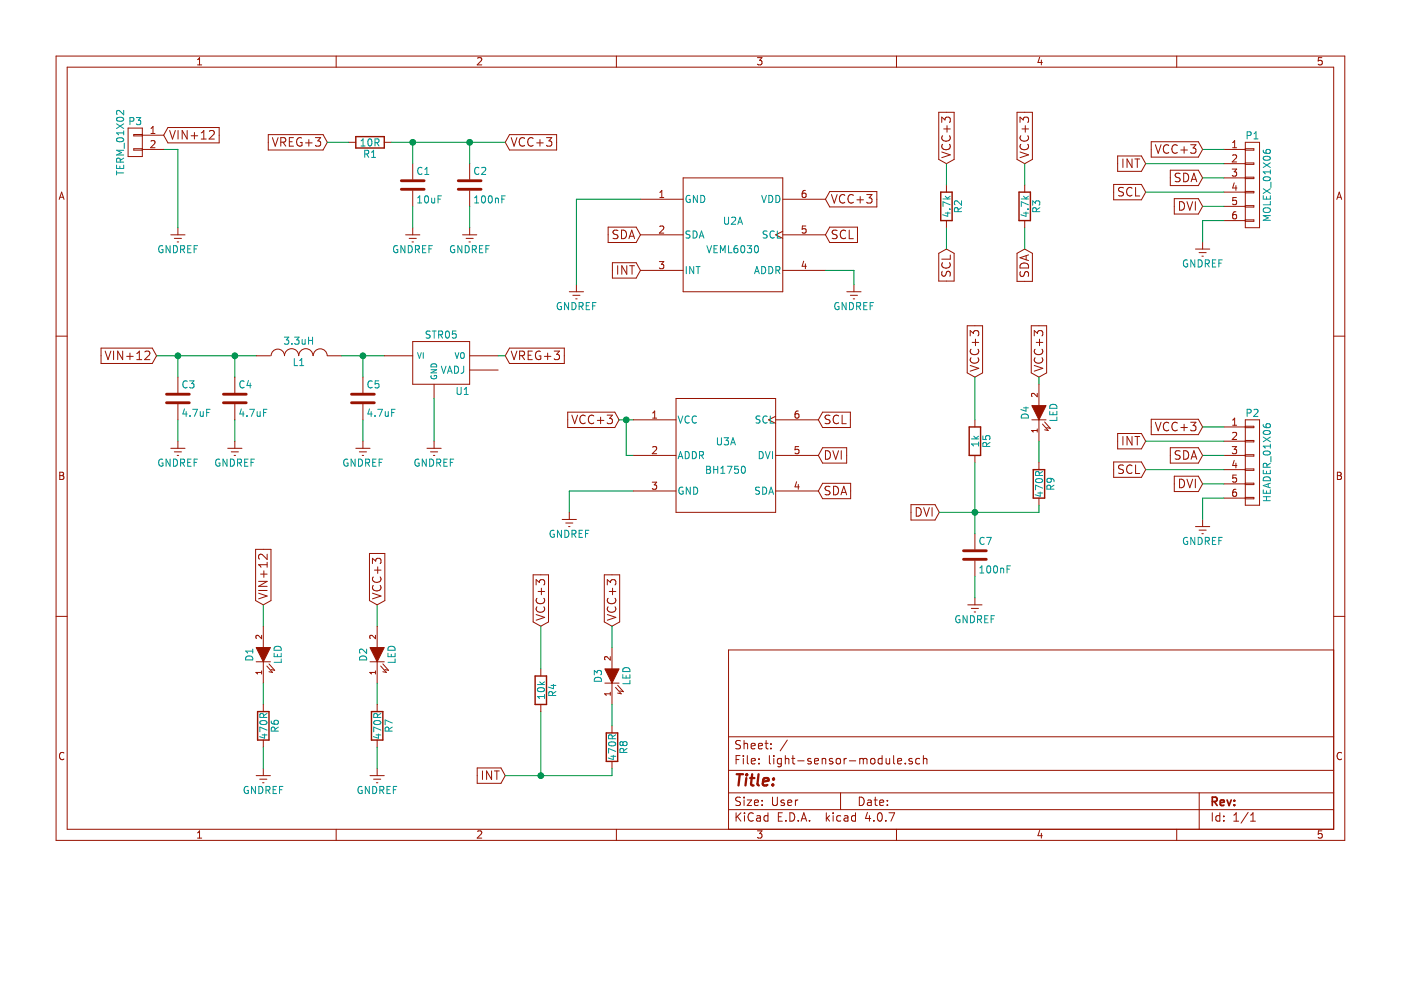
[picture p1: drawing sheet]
<svg xmlns="http://www.w3.org/2000/svg" width="297mm" height="210mm" viewBox="0 0 297 210" stroke-linecap="round" stroke-linejoin="round" font-family="sans-serif">
<g fill="none" stroke="#981200" stroke-width=".21">
<path d="M11.9 11.9h273.2v166.3h-273.2zM14.2 14.2h268.6v161.6h-268.6zM41.9 13.8h.9M41.9 12.6l.4-.4v1.6M71.3 11.9v2.3M101.3 12.3l.5-.1 .3 .4-.9 1.2h.9M130.7 11.9v2.3M160.6 12.2h1l-.6 .6 .4 .1 .2 .2-.1 .5-.2 .2-.7-.2M190.1 11.9v2.3M220.4 12.1l-.3 1.1h.9M220.8 12.7v1.1M249.5 11.9v2.3"/>
<path d="M280.3 12.2h-.8v.7l.2-.1 .5 .1 .2 .6-.3 .3-.6-.2M27.2 27.2h3v6h-3zM30.2 31.5h-1.8v.3h1.8M30.2 31.7h4.5M30.2 28.5h-1.8v.3h1.8M30.2 28.7h4.5M32 29.9l.6-.1 .2 .1 .1 .3-1 1.1h1M32 28.3h.9M32 27.2l.4-.4v1.5M35.6 27h10.9v3.3h-10.9l-.9-1.6zM36 27.7l.6 1.8 .6-1.8M37.7 27.7v1.8"/>
<path d="M39.7 27.7v1.8l-1.1-1.8v1.8M40.5 28.8h1.4M41.2 28.1v1.4M42.7 29.5h1M42.7 28.2l.5-.5v1.8M44.4 27.9l.3-.2h.4l.3 .2v.3v.3l-1.1 1h1.1M56.9 28.5h11.6l.9 1.7-.9 1.6h-11.6zM57.8 29.2l.6 1.8 .6-1.8M59.5 30.1h.9l.2-.3-.1-.4-.3-.2h-.7v1.8M60 30.1l.6 .9M61.3 30.1h.6M62.2 29.2h-.9v1.8h.9"/>
<path d="M63.9 29.3a.84 .84 0 0 0-1 .8 .84 .84 0 0 0 1 .8l.1-.7h-.3M64.8 30.3h1.4M65.5 29.6v1.4M66.9 29.2h1.1l-.6 .7 .4 .1 .2 .2-.1 .6-.3 .2h-.5l-.2-.2M73.9 30.2h1.5M81.5 30.2h1.5M87.5 34.7v3.3M99.6 34.7v3.3M108 28.5h10v3.3h-10l-.9-1.6zM108.4 29.2l.6 1.8 .6-1.8M111.2 29.4a.74 .74 0 0 0-.9-.1 .74 .74 0 0 0-.2 .9 .69 .69 0 0 0 .3 .7 .69 .69 0 0 0 .8-.1M113 29.4a.74 .74 0 0 0-.9-.1 .74 .74 0 0 0-.2 .9 .69 .69 0 0 0 .4 .7 .69 .69 0 0 0 .7-.1"/>
<path d="M113.8 30.3h1.4M114.5 29.6v1.4M115.9 29.2h1.1l-.6 .7 .4 .1 .2 .2-.1 .6-.3 .2h-.5l-.2-.2M144.8 37.7h21.2v24.2h-21.2zM199 23.8h3.3v10l-1.6 .9-1.7-.9zM199.7 26v-1.2l.7 .6 .1-.4 .2-.2 .6 .1 .2 .3v.5l-.2 .3M199.7 32.2l1.8 .6-1.8 .6M199.8 28.8a.74 .74 0 0 0 0 .9 .74 .74 0 0 0 .9 .2 .69 .69 0 0 0 .7-.3 .69 .69 0 0 0-.1-.8M199.8 30.6a.74 .74 0 0 0 0 .9 .74 .74 0 0 0 .9 .2 .69 .69 0 0 0 .7-.3 .69 .69 0 0 0-.1-.8M200.1 27.3h1.4M200.7 39.2v1.5M200.8 26.6v1.4"/>
<path d="M215.6 23.8h3.3v10l-1.6 .9-1.7-.9zM216.3 26v-1.2l.7 .6v-.4l.3-.2 .6 .1 .2 .3v.5l-.2 .3M216.3 32.2l1.8 .6-1.8 .6M216.4 28.8a.74 .74 0 0 0 0 .9 .74 .74 0 0 0 .9 .2 .69 .69 0 0 0 .7-.3 .69 .69 0 0 0-.1-.8M216.4 30.6a.74 .74 0 0 0 0 .9 .74 .74 0 0 0 .9 .2 .69 .69 0 0 0 .7-.3 .69 .69 0 0 0-.1-.8M216.7 27.3h1.4M217.3 39.2v1.5M217.4 26.6v1.4M236.1 39.1h5.9l.9 1.6-.9 1.7h-5.9zM237 33.1h5l.9 1.6-.9 1.6h-5zM238.1 33.7v1.8M238.2 39.8a.74 .74 0 0 0-1 .1v.5l.9 .5v.5a.74 .74 0 0 1-1 .1"/>
<path d="M240 33.7v1.8l-1-1.8v1.8M240 39.9a.74 .74 0 0 0-.9 0 .74 .74 0 0 0-.2 .9 .69 .69 0 0 0 .3 .7 .69 .69 0 0 0 .8-.1M240.6 33.7h1M240.8 39.7v1.9h.8M241.1 33.7v1.8M244.1 30.1h10l.9 1.6-.9 1.6h-10zM245 30.7l.6 1.8 .6-1.8M247.8 30.9a.74 .74 0 0 0-.9-.1 .74 .74 0 0 0-.3 .9 .69 .69 0 0 0 .4 .7 .69 .69 0 0 0 .8-.1M248.1 36.1h6l.9 1.6-.9 1.6h-6zM249.6 30.9a.74 .74 0 0 0-.9-.1 .74 .74 0 0 0-.2 .9 .69 .69 0 0 0 .3 .7 .69 .69 0 0 0 .8-.1M250.2 36.8a.74 .74 0 0 0-1 .1v.5l.9 .4v.6a.74 .74 0 0 1-.9 0M250.4 31.8h1.3"/>
<path d="M251 36.7a.92 .92 0 0 1 1 .9 .92 .92 0 0 1-1 .9zM251.1 31.1v1.4M252.4 30.7h1.2l-.6 .7 .4 .1 .2 .2-.1 .6-.3 .2h-.5l-.3-.2M252.5 38.5l.6-1.8 .6 1.8M252.7 38h.9M259.5 37.7h4.5M259.5 31.7h4.5M259.5 34.7h4.5M261.3 35.8h.9l-.5 .6 .4 .1v.7l-.2 .2-.6-.2M261.3 31.3h.9M261.3 30.2l.5-.4v1.5M261.3 33l.6-.2 .2 .2 .1 .3-.9 1h.9"/>
<path d="M261.7 38.8l-.4 1.1h.9M262 39.3v1.1M264 30.2h3v18.1h-3zM264 31.5h1.8v.3h-1.8M264 34.6h1.8v.3h-1.8M264 37.6h1.8v.3h-1.8M12.6 42.3l.5-1.6 .5 1.6M12.7 41.8h.7M36.2 49.8h3M37 50.5h1.5M37.6 51.3h.3M37.7 48.3v1.5"/>
<path d="M86 49.8h3M86.8 50.5h1.5M87.4 51.3h.3M87.5 40.4v3.4M87.5 48.3v1.5M98.1 49.8h3M98.8 50.5h1.5M99.4 51.3h.3M99.6 40.4v3.4M99.6 48.3v1.5M128.9 48.2h6l.9 1.6-.9 1.6h-6zM129.8 55.7h5.1l.9 1.6-.9 1.7h-5.1z"/>
<path d="M131 56.3v1.8M131 48.9a.74 .74 0 0 0-.9 .1v.5l.8 .4v.5a.74 .74 0 0 1-.9 .1M131.8 48.8a.92 .92 0 0 1 1 .9 .92 .92 0 0 1-1 .9zM132.9 56.3v1.8l-1.1-1.8v1.8M133.3 50.6l.6-1.8 .6 1.8M133.5 50.1h.9M133.5 56.3h1M134 56.3v1.8M135.8 42.2h9M135.8 49.8h9M135.8 57.3h9M139.8 55.5h.9l-.5 .5 .5 .2v.6l-.2 .2-.7-.2"/>
<path d="M139.9 41.9h.8M139.9 40.8l.4-.4v1.5M139.9 48l.6-.1 .2 .1v.3l-.9 1.1h.9M166 42.2h9M166 49.8h9M166 57.3h9M166 49l-1.5 .8 1.5 .7M170.4 55.4l-.3 1.1h.9M170.8 40.4h-.5a1.07 1.07 0 0 0 0 1.5l.5-.2v-.6l-.5-.2-.2 .3M170.8 55.9v1.1M170.8 47.9h-.7v.7l.2-.1 .5 .1v.7l-.2 .1-.5-.1M175.9 40.6h10v3.3h-10l-.9-1.7z"/>
<path d="M175.9 48.2h5.9v3.2h-5.9l-.9-1.6zM176.3 41.2l.6 1.9 .6-1.9M177.5 48.9a.74 .74 0 0 0-1 .1v.5l.9 .4v.5a.74 .74 0 0 1-1 .1M179.1 41.4a.74 .74 0 0 0-.9 0 .74 .74 0 0 0-.2 .9 .69 .69 0 0 0 .3 .7 .69 .69 0 0 0 .8-.1M179.3 49a.74 .74 0 0 0-.9 0 .74 .74 0 0 0-.2 .8 .69 .69 0 0 0 .3 .7 .69 .69 0 0 0 .8-.1M180.1 48.8v1.8h.8M180.9 41.4a.74 .74 0 0 0-.9 0 .74 .74 0 0 0-.2 .9 .69 .69 0 0 0 .3 .7 .69 .69 0 0 0 .8-.1M181.7 42.4h1.4M182.4 41.7v1.4M183.8 41.2h1.1l-.6 .7 .4 .1 .2 .3-.1 .6-.3 .2h-.5l-.2-.2M199 53.7l1.7-.9 1.6 .9v5.9h-3.3zM199.8 57.5a.74 .74 0 0 0 0 1h.6l.4-.9h.5a.74 .74 0 0 1 .1 1"/>
<path d="M199.8 55.7a.74 .74 0 0 0 0 .9 .74 .74 0 0 0 .9 .2 .69 .69 0 0 0 .7-.3 .69 .69 0 0 0-.1-.8M200.7 46.8v1.5M201.5 54.1v.8h-1.8M215.6 53.7l1.7-.9 1.6 .9v6h-3.3zM216.4 57.6a.74 .74 0 0 0 0 .9h.6l.4-.8h.5a.74 .74 0 0 1 .1 .9M216.4 56.1a.96 .96 0 0 1 1.1-.3 .96 .96 0 0 1 .6 1h-1.8zM217.3 46.8v1.5M217.6 54.2v.9M218.1 54l-1.8 .6 1.8 .7M249 42.1h5.1l.9 1.7-.9 1.6h-5.1zM250.1 42.8a.92 .92 0 0 1 1.1 .9 .92 .92 0 0 1-1.1 .9zM251.7 42.8l.6 1.8 .6-1.8"/>
<path d="M253.4 42.8v1.8M253.5 52.8h3M254.2 53.6h1.5M254.8 54.3h.3M255 51.3v1.5M259.5 40.7h4.5M259.5 43.8h4.5M259.5 46.8h4.5M262 44.9l-.4 .1a1.07 1.07 0 0 0 0 1.4l.5-.1v-.7l-.5-.1-.3 .2M262.1 41.9h-.7l-.1 .7 .3-.1 .5 .1v.6l-.2 .2-.6-.2M264 43.6h1.8v.3h-1.8M264 40.6h1.8v.3h-1.8"/>
<path d="M264 46.6h1.8v.3h-1.8M283.4 42.3l.5-1.6 .6 1.6M283.6 41.8h.7M11.9 71.3h2.3M21.4 73.8h10.9l.9 1.6-.9 1.7h-10.9zM22.3 74.4l.6 1.9 .6-1.9M24.1 74.4v1.9M26 74.4v1.9l-1-1.9v1.9M26.9 75.6h1.3M27.5 74.9v1.4M29 76.3h1.1M29 75l.5-.6v1.9"/>
<path d="M30.7 74.6l.3-.2h.4l.3 .2 .1 .4-.1 .2-1 1.1h1.1M37.7 80v3.3M49.8 80v3.3M54.3 75.4h3M66.4 75.4a1.51 1.51 0 0 0-1.6-1.5 1.51 1.51 0 0 0-1.5 1.5 1.51 1.51 0 0 0-1.5-1.5 1.51 1.51 0 0 0-1.5 1.5 1.42 1.42 0 0 0-1.4-1.4 1.42 1.42 0 0 0-1.4 1.4M66.4 75.4a1.48 1.48 0 0 1 1.5-1.4 1.48 1.48 0 0 1 1.5 1.4h3M76.9 80v3.3M81.5 75.4h6M87.5 72.4h12.1v9.1h-12.1zM99.6 75.4h6M99.6 78.5h6M108 73.8h11.6v3.3h-11.6l-.9-1.7z"/>
<path d="M108.4 74.4l.6 1.9 .6-1.9M110.2 75.4l.8-.1 .2-.3-.1-.4-.2-.2h-.7v1.9M110.6 75.4l.6 .9M112 75.3h.6M112.9 74.4h-.9v1.9h.9M114.6 74.5a.84 .84 0 0 0-1.1 .8 .84 .84 0 0 0 1.1 .9l.1-.7h-.4M115.4 75.6h1.4M116.1 74.9v1.4M117.5 74.4h1.1l-.6 .7 .4 .1 .2 .3-.1 .6-.2 .2h-.6l-.2-.2M120.7 61.9h3M121.5 62.6h1.5M122.1 63.4h.3"/>
<path d="M122.2 60.3v1.6M179.5 61.9h3.1M180.3 62.6h1.5M180.9 63.4h.3M181 60.3v1.6M205.1 69.1h3.2v10l-1.6 .9-1.6-.9zM205.7 77.5l1.8 .6-1.8 .6M205.7 71.2v-1.1l.7 .6 .1-.4 .2-.2 .6 .1 .2 .3v.5l-.2 .2M205.9 75.9a.74 .74 0 0 0 0 .9 .74 .74 0 0 0 .8 .2 .69 .69 0 0 0 .7-.4 .69 .69 0 0 0-.1-.7M205.9 74a.74 .74 0 0 0 0 .9 .74 .74 0 0 0 .8 .3 .69 .69 0 0 0 .7-.4 .69 .69 0 0 0-.1-.8M206.1 72.6h1.4M206.8 71.9v1.4"/>
<path d="M218.6 69.1h3.3v10l-1.6 .9-1.7-.9zM219.3 71.2v-1.1l.7 .6 .1-.4 .2-.2 .6 .1 .2 .3v.5l-.2 .2M219.3 77.5l1.8 .6-1.8 .6M219.5 75.9a.74 .74 0 0 0-.1 .9 .74 .74 0 0 0 .9 .2 .69 .69 0 0 0 .7-.4 .69 .69 0 0 0-.1-.7M219.5 74a.74 .74 0 0 0-.1 .9 .74 .74 0 0 0 .9 .3 .69 .69 0 0 0 .7-.4 .69 .69 0 0 0-.1-.8M219.7 72.6h1.4M220.4 71.9v1.4M282.8 71.3h2.3M36.2 95.1h3M37 95.8h1.5M37.6 96.6h.3M37.7 85.7v3.3"/>
<path d="M37.7 93.5v1.6M48.3 95.1h3M49 95.8h1.5M49.6 96.6h.3M49.8 85.7v3.3M49.8 93.5v1.6M75.4 95.1h3.1M76.2 95.8h1.5M76.8 96.6h.3M76.9 85.7v3.3M76.9 93.5v1.6M90.5 95.1h3"/>
<path d="M91.3 95.8h1.5M91.9 96.6h.3M92 81.5v3M92 93.5v1.6M120.4 87.4h10l.9 1.6-.9 1.6h-10zM121.2 88l.6 1.8 .6-1.8M124.1 88.2a.74 .74 0 0 0-.9 0 .74 .74 0 0 0-.3 .8 .69 .69 0 0 0 .4 .7 .69 .69 0 0 0 .8-.1M125.9 88.2a.74 .74 0 0 0-.9 0 .74 .74 0 0 0-.3 .8 .69 .69 0 0 0 .4 .7 .69 .69 0 0 0 .8-.1M126.6 89.1h1.4M127.3 88.4v1.4M128.7 88h1.1l-.6 .7 .5 .1 .1 .2v.6l-.3 .2h-.5l-.3-.2M134.3 89h9"/>
<path d="M134.3 96.6h9M138.4 88.7h.8M138.4 87.6l.4-.5v1.6M138.4 94.8l.6-.1 .2 .1v.3l-.9 1.1h.9M143.3 84.5h21.2v24.1h-21.2zM164.5 89h9M164.5 96.6h9M164.5 88.3l-1.6 .7 1.6 .8M169.3 87.1l-.5 .1a1.07 1.07 0 0 0 0 1.5l.5-.2v-.7l-.5-.1-.2 .3M169.3 94.7h-.7v.7l.2-.1 .5 .1v.6l-.2 .2-.5-.2M174.4 87.4h5.9v3.2h-5.9l-.9-1.6zM174.4 94.9h5.1v3.3h-5.1l-.9-1.6z"/>
<path d="M175 95.6a.92 .92 0 0 1 1.1 .9 .92 .92 0 0 1-1.1 .9zM176 88.1a.74 .74 0 0 0-1 .1v.5l.9 .4v.5a.74 .74 0 0 1-1 .1M176.6 95.6l.6 1.8 .6-1.8M177.8 88.2a.74 .74 0 0 0-.9 0 .74 .74 0 0 0-.3 .8 .69 .69 0 0 0 .4 .7 .69 .69 0 0 0 .8-.1M178.4 95.6v1.8M178.5 88v1.8h.9M206.7 89v1.5M206.7 96.6v1.5M218.8 89h3M219.9 83.4v.7l-.8-.7-.4 .2 .1 .5M219.9 90.9v.7M219.9 91.3h-1.2l.4 .3"/>
<path d="M220.3 81.5v4.5M220.3 89v4.5M220.3 98.1v1.5M221 89.9l1.2 1.4-.7-.2M221.5 89.5l1.2 1.3-.8-.1M236.1 97.9h5.9l.9 1.7-.9 1.6h-5.9zM237 91.9h5l.9 1.6-.9 1.7h-5zM238.1 92.5v1.9M238.2 98.7a.74 .74 0 0 0-1 .1v.5l.9 .4v.5a.74 .74 0 0 1-1 .1M240 92.5v1.9l-1-1.9v1.9M240 98.8a.74 .74 0 0 0-.9-.1 .74 .74 0 0 0-.2 .9 .69 .69 0 0 0 .3 .7 .69 .69 0 0 0 .8-.1M240.6 92.5h1"/>
<path d="M240.8 98.6v1.8h.8M241.1 92.5v1.9M244.1 88.9h10l.9 1.6-.9 1.7h-10zM245 89.5l.6 1.8 .6-1.8M247.8 89.7a.74 .74 0 0 0-.9 0 .74 .74 0 0 0-.3 .9 .69 .69 0 0 0 .4 .7 .69 .69 0 0 0 .8-.1M248.1 94.9h6l.9 1.7-.9 1.6h-6zM249.6 89.7a.74 .74 0 0 0-.9 0 .74 .74 0 0 0-.2 .9 .69 .69 0 0 0 .3 .7 .69 .69 0 0 0 .8-.1M250.2 95.7a.74 .74 0 0 0-1 0v.6l.9 .4v.5a.74 .74 0 0 1-.9 .1M250.4 90.6h1.3M251 95.6a.92 .92 0 0 1 1 .9 .92 .92 0 0 1-1 .9zM251.1 90v1.3M252.4 89.5h1.2l-.6 .7 .4 .1 .2 .3-.1 .6-.3 .1h-.5l-.3-.1"/>
<path d="M252.5 97.4l.6-1.8 .6 1.8M252.7 96.9h.9M259.5 96.6h4.5M259.5 90.5h4.5M259.5 93.5h4.5M259.5 99.6h4.5M261.3 94.7h.9l-.5 .6 .4 .1v.6l-.2 .2-.6-.2M261.3 89.1l.5-.4v1.5M261.3 91.8l.6-.1 .2 .1 .1 .3-.9 1.1h.9M261.3 90.2h.9M261.7 97.6l-.4 1.1h.9M262 98.2v1"/>
<path d="M264 89h3v18.1h-3zM264 90.4h1.8v.3h-1.8M264 93.4h1.8v.3h-1.8M264 96.4h1.8v.3h-1.8M264 99.4h1.8v.3h-1.8M12.7 100.1l.7 .1 .1 .3-.3 .3a.42 .42 0 0 1 .4 .4 .42 .42 0 0 1-.3 .5h-.6zM12.7 100.8h.5M54.2 116.5h3.3v10.8l-1.7 .9-1.6-.9zM56.6 117.5v1.1l-1-1-.3-.1-.3 .1-.2 .3v.4l.2 .3M56.6 119.2v1.1M56.6 119.7h-1.8l.5 .6M78.3 117.3h3.3v10l-1.6 .9-1.7-.9z"/>
<path d="M79 119.5v-1.1l.7 .6 .1-.4 .2-.2 .6 .1 .2 .2v.6l-.2 .2M119.2 110.1h3M119.9 110.9h1.6M120.5 111.6h.4M120.7 108.6v1.5M134.3 104.1h9M138.3 102.2h.9l-.5 .6 .5 .1v.7l-.2 .1-.7-.1M164.5 104.1h9M168.9 102.1l-.3 1.1h.9M169.3 102.7v1M174.4 102.5h6v3.2h-6l-.9-1.6zM176 103.2a.74 .74 0 0 0-1 .1v.5l.9 .4v.5a.74 .74 0 0 1-1 .1"/>
<path d="M176.7 103.1a.92 .92 0 0 1 1.1 .9 .92 .92 0 0 1-1.1 .9zM178.3 104.9l.6-1.8 .6 1.8M178.5 104.4h.8M193.1 107h5.1l1 1.6-1 1.7h-5.1zM194.3 107.6a.92 .92 0 0 1 1 .9 .92 .92 0 0 1-1 .9zM195.8 107.6l.6 1.8 .6-1.8M197.6 107.6v1.8M206.7 113.2v3.3M206.7 118.9v3.3M220.3 105.6v1.5M249 101h5.1l.9 1.6-.9 1.6h-5.1zM250.1 101.6a.92 .92 0 0 1 1.1 .9 .92 .92 0 0 1-1.1 .9z"/>
<path d="M251.7 101.6l.6 1.8 .6-1.8M253.4 101.6v1.8M253.5 111.6h3M254.2 112.4h1.5M254.8 113.2h.3M255 110.1v1.5M259.5 102.6h4.5M259.5 105.6h4.5M262 103.7l-.4 .1a1.07 1.07 0 0 0 0 1.4l.5-.1v-.7l-.5-.1-.3 .3M262.1 100.7h-.7l-.1 .7 .3-.1 .5 .1v.7l-.2 .1-.6-.1M264 105.5h1.8v.3h-1.8M264 102.4h1.8v.3h-1.8"/>
<path d="M283.6 100.1l.7 .1 .1 .3-.3 .3a.42 .42 0 0 1 .3 .4 .42 .42 0 0 1-.2 .5h-.6zM283.6 100.8h.5M11.9 130.7h2.3M54.8 125.8l1.8 .6-1.8 .6M54.8 125.2h1.8M54.8 123.3h1.8l-1.8 1h1.8M55.3 121.7h1.3M55.5 134.7v.7l-.9-.7-.3 .2 .1 .5M55.8 132.8v4.5M55.9 121v1.4M79 125.8l1.8 .6-1.8 .6M79.1 124.1a.74 .74 0 0 0 0 .9 .74 .74 0 0 0 .9 .3 .69 .69 0 0 0 .7-.4 .69 .69 0 0 0-.1-.8"/>
<path d="M79.1 122.3a.74 .74 0 0 0 0 .9 .74 .74 0 0 0 .9 .3 .69 .69 0 0 0 .7-.4 .69 .69 0 0 0-.1-.8M79.4 120.9h1.4M79.6 134.7v.7l-.8-.7-.4 .2 .1 .5M80 132.8v4.5M80.1 120.2v1.4M113 121.9h3.3v10l-1.6 .9-1.7-.9zM113.7 130.3l1.8 .6-1.8 .6M113.7 124v-1.1l.7 .6 .1-.4 .2-.2 .6 .1 .2 .3v.5l-.2 .2M113.8 128.7a.74 .74 0 0 0 0 .9 .74 .74 0 0 0 .9 .2 .69 .69 0 0 0 .7-.4 .69 .69 0 0 0-.1-.7M113.8 126.9a.74 .74 0 0 0 0 .9 .74 .74 0 0 0 .9 .2 .69 .69 0 0 0 .7-.4 .69 .69 0 0 0-.1-.7M114.1 125.4h1.4M114.8 124.7v1.4"/>
<path d="M128.1 121.9h3.3v10l-1.6 .9-1.7-.9zM128.8 124v-1.1l.6 .6 .1-.4 .3-.2 .6 .1 .2 .3v.5l-.2 .2M128.8 130.3l1.8 .6-1.8 .6M128.9 128.7a.74 .74 0 0 0 0 .9 .74 .74 0 0 0 .9 .2 .69 .69 0 0 0 .7-.4 .69 .69 0 0 0-.1-.7M128.9 126.9a.74 .74 0 0 0 0 .9 .74 .74 0 0 0 .9 .2 .69 .69 0 0 0 .7-.4 .69 .69 0 0 0-.1-.7M129.2 125.4h1.4M129.4 139.2v.8l-.9-.8-.3 .2 .1 .5M129.8 137.3v4.5M129.9 124.7v1.4M205.2 128.2h3M205.9 129h1.6M206.5 129.8h.3"/>
<path d="M206.7 126.7v1.5M282.8 137.8h-128.3v38M282.8 130.7h2.3M13.5 159.7a.74 .74 0 0 0-1 .5 .74 .74 0 0 0 .8 .9l.2-.2M54.3 140.3h3M55.5 142.2v.7M55.5 142.6h-1.2l.3 .3M55.8 140.3v4.5M55.8 149.4v1.5M55.8 156.9v1.5M56.6 141.2l1.2 1.4-.8-.2M57 140.8l1.2 1.3-.7-.1"/>
<path d="M78.5 140.3h3M79.6 142.6h-1.2l.4 .3M79.6 142.2v.7M80 140.3v4.5M80 149.4v1.5M80 156.9v1.5M80.7 141.2l1.2 1.4-.7-.2M81.2 140.8l1.2 1.3-.8-.1M114.7 141.8v1.5M114.7 149.4v1.5M128.2 144.8h3.1M129.4 146.8v.6"/>
<path d="M129.4 147.1h-1.2l.3 .3M129.8 144.8v4.6M129.8 153.9v1.5M130.5 145.7l1.2 1.4-.7-.1M131 145.3l1.2 1.3-.8-.1M154.5 156.2h128.3M157 157.1l-.7-.1-.3 .3 .1 .4 .8 .4v.5a.74 .74 0 0 1-.9 .1M157.8 157v1.8M157.8 157.8l.2-.2 .4 .1 .1 1.1M159.3 158.2l.8-.2-.1-.3-.5-.1-.2 .2 .1 .9h.6M160.8 158.2l.8-.2v-.3l-.5-.1-.3 .2 .1 .9h.7M162.2 157.6h.7"/>
<path d="M162.4 157v1.5l.5 .3M163.5 157.7v.1M163.5 158.6v.2M166.9 156.9l-1.5 2.3M284.4 159.7a.74 .74 0 0 0-1 .5 .74 .74 0 0 0 .8 .9l.2-.2M41.9 176.6l.4-.4v1.5M41.9 177.7h.9M54.3 164.5h3M55.1 165.2h1.5M55.7 166h.3M55.8 162.9v1.6M71.3 175.8v2.4"/>
<path d="M78.5 164.5h3M79.2 165.2h1.5M79.8 166h.3M80 162.9v1.6M101.2 162.8h5l.9 1.7-.9 1.6h-5zM101.3 176.3l.5-.1 .3 .4-.9 1.1h.9M102.3 163.5v1.8M104.2 163.5v1.8l-1-1.8v1.8M104.8 163.5h1.1M105.3 163.5v1.8M129.8 161.4v1.5M130.7 175.8v2.4"/>
<path d="M154.5 171.7h128.3M154.5 168.1h128.3M154.5 163.3h128.3M156.1 172.3v1.8M156.1 161h.6M156.3 173.1l.8 1M156.9 160.2h-.8v1.8M157 169.1l-.7-.1-.3 .3 .1 .4 .8 .4v.5a.74 .74 0 0 1-.9 .1M157.1 172.3l-1 1.1M157.6 160.2v.2M157.6 160.8v1.2M157.8 169v.2"/>
<path d="M157.8 169.6v1.2M157.8 172.3v.2M157.8 172.9v1.2M158.4 169.6h1l-1 1.2h1M158.4 160.2v1.5l.3 .3M159.3 161.4l.8-.2v-.3l-.5-.1-.3 .2 .1 .9h.7M159.7 172.5a.83 .83 0 0 0-1.1 .3 .83 .83 0 0 0 .2 1.1 .65 .65 0 0 0 .9 .1M160 170.2l.8-.2-.1-.3-.5-.1-.2 .3v.8h.7M160.5 173h.7v1.1M160.6 176.2h1l-.6 .5 .4 .1 .2 .2-.1 .5-.2 .2-.7-.2M160.9 161.8v.2M160.9 160.9v.1"/>
<path d="M161.2 173.4h-.5l-.3 .3 .3 .4 .5-.1M161.6 170.6v.2M161.6 169.7v.2M162.8 173l-.5-.1-.3 .4 .1 .7 .2 .1 .5-.1M162.8 172.3v1.8M163.1 160.2v1.5l.3 .3M163.8 169v1.5l.3 .3h.4l.3-.3v-1.5M164.1 160.2v.2M164.1 160.8v1.2M165 173.2h.6M165.7 160.9l-.6-.1-.3 .3 .1 .7 .2 .2 .6-.1M165.7 160.8l-.1 1.6-.3 .2-.4-.1"/>
<path d="M165.9 172.3h-.9v1.8h.9M166.3 169.7a.44 .44 0 0 0-.7 .2l.1 .2 .6 .2 .1 .2-.3 .3-.5-.1M166.5 161l.2-.2 .5 .1 .1 1.1M166.5 160.2v1.8M166.6 174v.1M167 170.2l.9-.2-.1-.3-.5-.1-.3 .3 .1 .8h.7M167.5 172.3a.9 .9 0 0 1 1 .9 .9 .9 0 0 1-1 .9zM167.9 160.8h.6M168.1 160.2v1.5l.4 .3M168.6 169.6v1.2M169.1 161.3h1.4M169.2 169.6l-.6 .3"/>
<path d="M169.3 174v.1M169.9 174.1l.5-1.8 .6 1.8M170 173.6h.8M171.6 174v.1M171.9 160.9a.44 .44 0 0 0-.7 .1l.1 .3 .6 .2 .1 .1-.2 .4-.6-.1M172.7 161.4l.8-.2v-.3l-.5-.1-.3 .2 .1 .9h.7M174.3 161l.3-.2 .4 .1 .1 1.1M174.3 160.8v1.2M175.2 172.3v1.8M175.4 173.4l.5 .7M175.9 172.9l-.7 .7M176.5 160.9a.44 .44 0 0 0-.7 .1l.1 .3 .6 .2 .1 .1-.3 .4-.5-.1"/>
<path d="M176.6 172.3v.2M176.6 172.9v1.2M177.4 161l.2-.2 .5 .2 .1 .6-.1 .3-.5 .1-.2-.2zM178.2 168.1v3.6M178.2 173l-.5-.1-.3 .4 .1 .7 .2 .1 .5-.1M179 160.8v1.2M179 173h.7l.1 1.1M179.5 160.8l-.5 .3M179.8 173.4h-.6l-.3 .3 .3 .4 .6-.1M180.1 161.3h1.3M181.4 173l-.5-.1-.4 .4 .1 .7 .3 .1 .5-.1M181.4 172.3v1.8"/>
<path d="M182.2 169a.9 .9 0 0 1 1 .9 .9 .9 0 0 1-1 .9zM182.3 161l.5-.2 .2 .2M182.3 160.8v1.2M183 161a.43 .43 0 0 1 .4-.2 .43 .43 0 0 1 .4 .2v1M183 161v1M183.9 172.2l-.4 1.3h1.1M184 169.7h.7v1.1M184.3 172.9v1.2M184.7 161l.2-.2 .5 .2 .1 .6-.1 .3-.5 .1-.2-.2zM184.7 170l-.5 .1-.3 .3 .3 .4 .5-.1M185.3 174v.1M185.3 169.6h.7"/>
<path d="M185.6 169v1.5l.4 .3M186.2 172.5l.3-.2a.97 .97 0 0 1 .7 .8 .97 .97 0 0 1-.4 .9l-.2 .1a.94 .94 0 0 1-.4-1.6zM186.5 170.2l.9-.2-.1-.3-.5-.1-.3 .3 .1 .8h.7M187 160.9l-.5-.1-.3 .3 .1 .7 .2 .2 .5-.1M187 160.2v1.8M187.8 174v.1M187.9 160.8l.1 1.1 .4 .1 .2-.2M188.1 170.6v.2M188.1 169.7v.2M188.5 172.3h1.2l-.8 1.8M188.6 160.8v1.2M189.5 160.2v1.5l.2 .3"/>
<path d="M190.1 175.8v2.4M190.3 161.4l.9-.2-.1-.3-.5-.1-.3 .2 .1 .9h.7M191.9 161.8v.2M193.4 160.9a.44 .44 0 0 0-.7 .1l.1 .3 .6 .2 .1 .1-.3 .4-.5-.1M195 160.9l-.5-.1-.4 .3 .1 .7 .3 .2 .5-.1M195.8 161l.2-.2 .5 .1v1.1M195.8 160.2v1.8M220.4 176.1l-.3 1.1h.9M220.8 176.7v1M249.5 175.8v2.4M254.3 168.1v7.7M257 172.3v1.8"/>
<path d="M258.6 173l-.5-.1-.3 .4 .1 .7 .2 .1 .5-.1M258.6 172.3v1.8M259.5 174v.1M259.5 173v.2M261.6 174.1h1M261.6 172.8l.5-.5v1.8M264.6 172.2l-1.5 2.3M265.1 174.1h1.1M265.1 172.8l.6-.5v1.8M280.3 176.2h-.8v.7l.2-.2 .5 .1 .2 .6-.3 .3-.6-.2"/>
</g>
<g fill="none" stroke="#009596" stroke-width=".21">
<path d="M24.7 35v.7h1.5v-.7M24.7 36.2v.9M24.7 36.7h1.5M24.7 26.3l1.5 .9M24.8 25.1a.9 .9 0 0 1 1.4 .3 .99 .99 0 0 1-1.5 0zM24.8 29.4a.9 .9 0 0 1 1.4 .3 .99 .99 0 0 1-1.5 0zM25.4 35.2v.5M25.5 34.4l-.1-.8h-.6l-.1 .8h1.5M26.2 31.9h-1.5l1.1 .4-1.1 .6h1.5M26.2 23.4v1l-1.1-1-.3 .1-.1 .2 .1 .6M26.2 27.8v.8M26.2 33.5l-.7 .5"/>
<path d="M26.2 28.2h-1.5l.4 .4M26.2 26.3l-1.5 .9M26.3 30.4v1.1M27.5 25.7l.8-.1v-.6l-.8-.1v1.5M28.9 24.9h.9l-.5 .6 .5 .1v.7l-.2 .1-.7-.1M76.6 31h.8M76.6 29.9l.4-.4v1.5M77.3 32.6h.8v-.6l-.8-.1v1.5M77.7 32.6l.5 .8M78.1 29.6l.2-.1a.8 .8 0 0 1 .6 .7 .8 .8 0 0 1-.6 .8l-.2-.2-.1-.4zM78.8 33.4h.8M78.8 32.3l.4-.4v1.5"/>
<path d="M79.5 30.2l.7-.1 .1-.5-.8-.1v1.5M79.9 30.2l.5 .8M89.5 35.6a.6 .6 0 0 0-.8 0 .6 .6 0 0 0-.1 .7l.1 .5a.49 .49 0 0 0 .8 0M90.1 37h.8M90.1 35.9l.4-.4v1.5M101.5 35.6a.6 .6 0 0 0-.7 0 .6 .6 0 0 0-.2 .7l.2 .5a.49 .49 0 0 0 .7 0M102.1 35.6l.6-.1 .2 .1 .1 .3-.9 1.1h.9M264.4 28.7l.7-.1 .1-.5-.8-.2v1.6M265.9 29.5h.8M265.9 28.4l.4-.5v1.6M267.8 31.8l.1 .5a1.07 1.07 0 0 0 1.4 0l-.1-.6h-.7l-.1 .6 .3 .2M267.8 34.5l1.5 1"/>
<path d="M267.9 33.3a.9 .9 0 0 1 1.4 .3 .99 .99 0 0 1-1.5 0zM267.9 37.7a.9 .9 0 0 1 1.4 .3 .99 .99 0 0 1-1.5 0zM269.3 36v.9M269.3 36.5h-1.5l.5 .4M269.3 34.5l-1.5 1M269.5 38.6v1.2M34.5 52.1a.7 .7 0 0 0-.9 .7 .7 .7 0 0 0 .9 .7l.1-.6h-.3M36.1 52.1v1.5l-.9-1.5v1.5M36.8 52.1a.76 .76 0 0 1 .8 .7 .76 .76 0 0 1-.8 .8zM38.3 52.9l.7-.1 .1-.6-.8-.1v1.5M38.7 52.9l.4 .7M39.8 52.8h.5"/>
<path d="M40.5 52.1h-.7v1.5h.7M41.2 52.8h.5M41.9 52.1h-.7v1.5M84.3 52.1a.7 .7 0 0 0-.9 .7 .7 .7 0 0 0 .9 .7v-.6h-.2M85.8 52.1v1.5l-.8-1.5v1.5M86.6 52.1a.76 .76 0 0 1 .8 .7 .76 .76 0 0 1-.8 .8zM88.1 52.9l.7-.1 .1-.6-.8-.1v1.5M88.4 52.9l.5 .7M88.6 43h.8M88.6 41.9l.4-.4v1.5M89.6 52.8h.5M90.1 41.6l.2-.1a.8 .8 0 0 1 .6 .8 .8 .8 0 0 1-.6 .7l-.2-.1-.1-.4z"/>
<path d="M90.3 52.1h-.7v1.5h.7M90.9 52.8h.6M91.5 42l.1 .9 .3 .1 .3-.1M91.7 52.1h-.8v1.5M92.2 42v1M92.9 42.2h.5M93.6 41.5h-.7v1.5M96.3 52.1a.7 .7 0 0 0-.8 .7 .7 .7 0 0 0 .8 .7l.1-.6h-.3M97.9 52.1v1.5l-.8-1.5v1.5M98.6 52.1a.76 .76 0 0 1 .9 .7 .76 .76 0 0 1-.9 .8zM100.2 52.9l.7-.1v-.6l-.7-.1v1.5M100.5 52.9l.5 .7"/>
<path d="M100.6 43h.9M100.6 41.9l.5-.4v1.5M101.7 52.8h.5M102.2 41.6l.2-.1a.8 .8 0 0 1 .5 .8 .8 .8 0 0 1-.5 .7l-.2-.1-.1-.4zM102.4 52.1h-.7v1.5h.7M103 52.8h.5M103.7 41.6l.2-.1a.8 .8 0 0 1 .5 .8 .8 .8 0 0 1-.5 .7l-.2-.1-.2-.4zM103.7 52.1h-.7v1.5M105 42v1M105 42.2l.2-.2 .4 .1 .1 .9M106.4 42.2h.5M107.1 41.5h-.7v1.5"/>
<path d="M145.5 56.5v1.5M146.3 41.5a.7 .7 0 0 0-.9 .7 .7 .7 0 0 0 .9 .6v-.5h-.2M146.3 49l-.8 .1v.4l.6 .3 .2 .4-.3 .3-.6-.1M147 49a.76 .76 0 0 1 .8 .7 .76 .76 0 0 1-.8 .8zM147.1 56.5v1.5l-.9-1.5v1.5M147.6 56.5h.8M147.9 41.4v1.5l-.9-1.5v1.5M148 56.5v1.5M148.2 50.5l.5-1.5 .5 1.5M148.4 50h.7M148.6 41.4a.76 .76 0 0 1 .8 .8 .76 .76 0 0 1-.8 .7zM149.9 52.1l.5 1.5 .5-1.5"/>
<path d="M151.4 52.8h.5M152.1 52.1h-.7v1.5h.7M152.7 53.6v-1.5l.6 1 .4-1v1.5M153.6 46v1.3l.3 .3h.3l.3-.3v-1.3M154.5 52.1v1.5h.7M155.1 46.2l.6-.2 .2 .2 .1 .3-1 1.1h1M156.3 52.1h-.4a1.07 1.07 0 0 0 0 1.5l.5-.2v-.6l-.5-.1-.3 .2M156.4 47.6l.5-1.6 .5 1.6M156.6 47.1h.7M157.2 52.2l.2-.1a.8 .8 0 0 1 .5 .7 .8 .8 0 0 1-.5 .8l-.2-.2-.1-.4zM158.4 52.1h1l-.6 .6 .5 .1v.6l-.2 .2-.7-.2M160 58l.5-1.5 .5 1.5"/>
<path d="M160.1 52.2l.2-.1a.8 .8 0 0 1 .5 .7 .8 .8 0 0 1-.5 .8l-.2-.2-.1-.4zM160.1 57.6h.7M161.5 56.5a.76 .76 0 0 1 .9 .8 .76 .76 0 0 1-.9 .7zM161.5 41.4l.5 1.5 .5-1.5M162.6 49l-.7 .1v.4l.6 .3 .1 .4-.2 .3-.6-.1M163 41.4a.76 .76 0 0 1 .9 .8 .76 .76 0 0 1-.9 .7zM163 56.5a.76 .76 0 0 1 .9 .8 .76 .76 0 0 1-.9 .7zM164.2 49.1a.6 .6 0 0 0-.8 0 .6 .6 0 0 0-.2 .7l.2 .4a.49 .49 0 0 0 .8 .1M164.5 41.4a.76 .76 0 0 1 .9 .8 .76 .76 0 0 1-.9 .7zM164.5 57.3l.7-.1 .1-.6-.8-.1v1.5M164.8 49v1.5h.7M164.9 57.3l.5 .7"/>
<path d="M199.9 42.2h1.5M200.4 45.2h1M200.4 41.6l.6 .6M200.9 45v.9l-1.1-.4M201.3 44.4h.1M201.4 43.4l-1.5-.6v1M201.4 41.6l-.5 .4M203.1 44.9l-.1-.8h-.5l-.1 .8h1.5M203.9 44l-.8 .5M203.9 42.6v.9l-1.1-.9h-.3l-.1 .2 .1 .6M216.5 42.2h1.5M217 45.2h1"/>
<path d="M217 41.6l.6 .6M217.5 45v.9l-1.1-.4M217.9 44.4h.1M218 43.4l-1.5-.6v1M218 41.6l-.5 .4M218.9 43.5v-.9l.6 .5 .1-.5h.7l.2 .2-.2 .7M219.7 44.9l-.1-.8h-.5l-.2 .8h1.6M220.5 44l-.8 .5M251.7 55.2a.7 .7 0 0 0-.8 .6 .7 .7 0 0 0 .8 .7l.1-.6h-.3M253.3 55.1v1.5l-.8-1.5v1.5M254 55.1a.76 .76 0 0 1 .9 .8 .76 .76 0 0 1-.9 .7zM255.6 55.9l.7-.1v-.6l-.7-.1v1.5"/>
<path d="M255.9 55.9l.5 .7M257.1 55.8h.5M257.8 55.1h-.7v1.5h.7M258.4 55.8h.5M259.1 55.1h-.7v1.5M267.8 41.5v.7h1.5v-.7M267.8 40l1.5 1M267.9 44.3a.98 .98 0 0 1 1.4 .1 .52 .52 0 0 1-.5 .7l-.8-.1-.2-.3zM268.5 41.7v.5M269.3 45.7h-1.5l1.1 .5-1.1 .5h1.5M269.3 42.7v.7h-1.5M269.3 40l-1.5 1"/>
<path d="M60.3 71.5h.9l-.5 .6 .5 .1v.6l-.2 .2-.7-.2M61.9 72.8v.2M62.4 76v1.5h.7M62.5 71.5h.9l-.5 .6 .4 .1v.6l-.2 .2-.6-.2M63.5 77.5h.9M63.5 76.4l.5-.4v1.5M64.1 72v.9l.4 .1 .2-.2M64.7 72v1M65.4 71.5v1.5M65.4 72.2h.9M66.3 71.5v1.5M88.5 74.8l.4 1.2 .4-1.2"/>
<path d="M89.7 74.8v1.2M91.2 70.2l-.8 .1v.5l.6 .2 .2 .4-.3 .3-.6-.1M91.4 78.4h1.2l-1.2 .7h1.2M91.4 79.7a.56 .56 0 0 0 .6 .6 .56 .56 0 0 0 .5-.6l-.4-.1v.2M91.4 77.3a.65 .65 0 0 1 .8-.1 .65 .65 0 0 1 .4 .6h-1.2zM91.6 70.2h.9M92.1 70.2v1.5M93 71l.7-.1 .1-.6-.8-.1v1.5M93.4 71l.4 .7M93.6 77.6l.5 1.5 .5-1.5M94.6 70.3l.2-.1a.8 .8 0 0 1 .5 .7 .8 .8 0 0 1-.5 .8l-.2-.2-.2-.4zM94.9 79.1l.5-1.5 .5 1.5"/>
<path d="M95 78.7h.7M96.4 77.6a.76 .76 0 0 1 .8 .8 .76 .76 0 0 1-.8 .7zM96.5 74.8l.4 1.2 .4-1.2M96.7 70.2h-.7l-.1 .7 .2-.1 .6 .1v.6l-.2 .2-.6-.2M97.8 74.8h.4l.2 .2v.6l-.2 .4-.5-.2-.1-.6zM98.3 77.6l-.1 1.3-.5 .2M119 64.2a.7 .7 0 0 0-.9 .7 .7 .7 0 0 0 .9 .7v-.6h-.2M120.5 64.2v1.5l-.8-1.5v1.5M121.3 64.2a.76 .76 0 0 1 .8 .7 .76 .76 0 0 1-.8 .8zM122.8 64.9l.7-.1 .1-.5-.8-.1v1.5M123.1 64.9l.5 .8M124.3 64.8h.5"/>
<path d="M125 64.2h-.7v1.5h.7M125.6 64.8h.6M126.4 64.2h-.8v1.5M177.8 64.2a.7 .7 0 0 0-.8 .7 .7 .7 0 0 0 .8 .7l.1-.6h-.3M179.4 64.2v1.5l-.9-1.5v1.5M180.1 64.2a.76 .76 0 0 1 .9 .7 .76 .76 0 0 1-.9 .8zM181.6 64.9l.7-.1 .1-.5-.8-.1v1.5M182 64.9l.5 .8M183.1 64.8h.5M183.9 64.2h-.8v1.5h.8M184.5 64.8h.5M185.2 64.2h-.7v1.5"/>
<path d="M34.5 97.4a.7 .7 0 0 0-.9 .7 .7 .7 0 0 0 .9 .7l.1-.6h-.3M36.1 97.3v1.6l-.9-1.6v1.6M36.8 97.3a.76 .76 0 0 1 .8 .8 .76 .76 0 0 1-.8 .8zM38.3 98.1l.7-.1 .1-.5-.8-.2v1.6M38.7 98.1l.4 .8M39.1 86.7l-.3 1.1h.9M39.5 87.3v1M39.7 80.9a.6 .6 0 0 0-.8 0 .6 .6 0 0 0-.1 .7l.1 .4a.49 .49 0 0 0 .8 .1M39.8 98h.5M40.2 80.7h.9l-.5 .6 .5 .1v.7l-.2 .2-.7-.2M40.3 88.1v.2M40.5 97.3h-.7v1.6h.7"/>
<path d="M40.9 86.8h1l-.7 1.5M41.2 98h.5M41.9 97.3h-.7v1.6M42.5 87.3v.9l.4 .1 .2-.2M43.1 87.3v1M43.8 87.5h.5M44.5 86.8h-.7v1.5M46.6 97.4a.7 .7 0 0 0-.9 .7 .7 .7 0 0 0 .9 .7v-.6h-.3M48.1 97.3v1.6l-.8-1.6v1.6M48.9 97.3a.76 .76 0 0 1 .8 .8 .76 .76 0 0 1-.8 .8zM50.4 98.1l.7-.1v-.5l-.7-.2v1.6M50.7 98.1l.5 .8"/>
<path d="M51.2 86.7l-.4 1.1h.9M51.5 87.3v1M51.7 80.9a.6 .6 0 0 0-.7 0 .6 .6 0 0 0-.2 .7l.2 .4a.49 .49 0 0 0 .7 .1M51.9 98h.5M52.4 88.1v.2M52.6 97.3h-.7v1.6h.7M52.7 80.7l-.3 1h.9M52.9 86.8h1l-.6 1.5M53 81.2v1.1M53.2 98h.5M54 97.3h-.8v1.6M54.5 87.3l.1 .9 .3 .1 .3-.2"/>
<path d="M55.2 87.3v1M55.9 87.5h.5M56.6 86.8h-.7v1.5M73.7 97.4a.7 .7 0 0 0-.8 .7 .7 .7 0 0 0 .8 .7l.1-.6h-.3M75.3 97.3v1.6l-.9-1.6v1.6M76 97.3a.76 .76 0 0 1 .9 .8 .76 .76 0 0 1-.9 .8zM77.5 98.1l.7-.1 .1-.5-.8-.2v1.6M77.9 98.1l.5 .8M78.3 86.7l-.3 1.1h.9M78.7 87.3v1M78.9 80.9a.6 .6 0 0 0-.7 0 .6 .6 0 0 0-.2 .7l.1 .4a.49 .49 0 0 0 .8 .1M79 98h.5"/>
<path d="M79.5 88.1v.2M79.8 97.3h-.8v1.6h.8M80.1 86.8h1l-.7 1.5M80.3 80.7h-.7l-.1 .7 .2-.1 .6 .1v.7l-.2 .2-.6-.2M80.4 98h.5M81.1 97.3h-.7v1.6M81.7 87.3v.9l.4 .1 .2-.2M82.3 87.3v1M83 87.5h.6M83.8 86.8h-.8v1.5M88.8 97.4a.7 .7 0 0 0-.8 .7 .7 .7 0 0 0 .8 .7l.1-.6h-.3M90.4 97.3v1.6l-.9-1.6v1.6"/>
<path d="M91.1 97.3a.76 .76 0 0 1 .9 .8 .76 .76 0 0 1-.9 .8zM92.6 98.1l.7-.1 .1-.5-.8-.2v1.6M93 98.1l.5 .8M94.1 98h.5M94.8 97.3h-.7v1.6h.7M95.5 98h.5M96.2 97.3h-.7v1.6M96.9 82.1v1.2l.3 .3h.3l.3-.3v-1.2M98.4 83.6h.9M98.4 82.6l.5-.5v1.5M143.8 88.2l.5 1.5 .5-1.5M143.8 97.3l.5-1.6 .5 1.6"/>
<path d="M143.9 96.8h.7M145.3 95.7a.76 .76 0 0 1 .8 .8 .76 .76 0 0 1-.8 .8zM146.1 88.3a.6 .6 0 0 0-.7 0 .6 .6 0 0 0-.2 .7l.2 .5a.49 .49 0 0 0 .7 .1M146.8 95.7a.76 .76 0 0 1 .9 .8 .76 .76 0 0 1-.9 .8zM147.6 88.3a.6 .6 0 0 0-.7 0 .6 .6 0 0 0-.2 .7l.2 .5a.49 .49 0 0 0 .7 .1M148.3 96.5l.7-.1 .1-.5-.8-.2v1.6M148.7 96.5l.5 .8M149.8 98.9h.5l.3 .2-.1 .3-.2 .1 .3 .2 .1 .4-.3 .3h-.6zM149.8 99.5h.5M151.3 99.5h.9M151.3 98.9v1.5M152.1 92.8v1.2l.3 .3h.3l.3-.3v-1.2"/>
<path d="M152.2 98.9v1.5M152.8 99.3l.5-.4v1.5M153.5 92.8h1l-.5 .6 .4 .1v.7l-.2 .1-.7-.1M154.2 98.9h1l-.6 1.5M154.9 94.3l.5-1.5 .5 1.5M155.1 93.9h.7M156.5 98.9h-.7l-.1 .6 .2-.1 .6 .1v.7l-.2 .2-.6-.2M157.3 99l.2-.1a.8 .8 0 0 1 .5 .7 .8 .8 0 0 1-.5 .8l-.2-.2-.1-.4zM161 95.7a.76 .76 0 0 1 .8 .8 .76 .76 0 0 1-.8 .8zM161.1 88.3l-.5-.1-.3 .3 .1 .3 .7 .3v.5l-.2 .1-.6-.1M162.3 95.7l.5 1.6 .5-1.6M162.6 88.3a.6 .6 0 0 0-.7 0 .6 .6 0 0 0-.2 .7l.2 .5a.49 .49 0 0 0 .7 .1"/>
<path d="M163.3 88.2v1.5h.7M163.8 95.7v1.6M206 93.1h1.5M206.5 92.5l.5 .6M207.5 93.7v.9M207.5 94.1h-1.5l.4 .5M207.5 92.5l-.6 .4M208.4 92.4v.7l.7 .1-.1-.2 .1-.6h.6l.2 .2-.2 .6M209.2 94.7l-.1-.8h-.6l-.1 .8h1.5M209.9 93.8l-.7 .5M216.6 88.1a.82 .82 0 0 1 .9-.3 .82 .82 0 0 1 .5 .8h-1.5zM217 86.5h1"/>
<path d="M217.5 86.3v.9l-1.1-.4M221.1 100l-.8 .5M222.6 87.2v.7h1.5v-.7M222.6 86a.82 .82 0 0 1 1-.2 .82 .82 0 0 1 .5 .8h-1.5zM223.3 87.4v.5M224.1 88.4v.7h-1.5M264.4 87.6l.7-.1 .1-.6-.8-.1v1.5M265.9 86.9l.5-.1 .3 .1v.3l-.9 1.1h.9M267.8 90l.1 .4a1.07 1.07 0 0 0 1.4 0l-.1-.5h-.7l-.1 .5 .3 .3M267.8 99.7v.7h1.5v-.7M267.8 92.7l1.5 1M267.9 91.5a.9 .9 0 0 1 1.4 .3 .99 .99 0 0 1-1.5 0z"/>
<path d="M267.9 95.8a.9 .9 0 0 1 1.4 .3 .99 .99 0 0 1-1.5 0zM268.5 99.9v.5M268.6 99.1l-.1-.8h-.5l-.2 .8h1.5M269.3 94.2v.8M269.3 98.2l-.7 .5M269.3 94.6h-1.5l.5 .4M269.3 92.7l-1.5 1M269.5 96.8v1.1M117.5 112.5a.7 .7 0 0 0-.9 .7 .7 .7 0 0 0 .9 .6v-.5h-.2M119 112.4v1.5l-.8-1.5v1.5M119.8 112.4a.76 .76 0 0 1 .8 .8 .76 .76 0 0 1-.8 .7zM121.3 113.2l.7-.1 .1-.5-.8-.2v1.5"/>
<path d="M121.6 113.2l.5 .7M122.8 113.1h.5M123.5 112.4h-.7v1.5h.7M124.1 113.1h.6M124.9 112.4h-.8v1.5M144.8 103.3a.7 .7 0 0 0-.9 .7 .7 .7 0 0 0 .9 .7v-.6h-.2M146.3 103.3v1.5l-.8-1.5v1.5M147.1 103.3a.76 .76 0 0 1 .8 .7 .76 .76 0 0 1-.8 .8zM152.8 100.4h.9M161 103.3l-.7 .1v.5l.6 .2 .1 .4-.2 .3-.6-.1M161.7 103.3a.76 .76 0 0 1 .9 .7 .76 .76 0 0 1-.9 .8zM163 104.8l.5-1.5 .5 1.5"/>
<path d="M163.2 104.3h.6M208.7 114.1a.6 .6 0 0 0-.8 0 .6 .6 0 0 0-.1 .7l.1 .4a.49 .49 0 0 0 .8 .1M209.2 113.9h1l-.7 1.5M214.2 120h-.7v1.5M219.6 101.7a.9 .9 0 0 1 1.5 .3 .99 .99 0 0 1-1.5 0zM220 104.5h1.1M220.3 100.8l-.1-.7-.5-.1-.1 .8h1.5M220.5 104.3v.9l-1-.3M221.1 103.5l-1.5-.6v1M222.6 101.4l.3 .3v.3l-.3 .3-.6-.2v-.4l.2-.3a1 1 0 0 1 1.3 .4v.3M222.8 103.7l-.1-.7-.6-.1-.1 .8h1.5M223.5 102.9l-.7 .4"/>
<path d="M251.7 114a.7 .7 0 0 0-.8 .7 .7 .7 0 0 0 .8 .7l.1-.6h-.3M253.3 113.9v1.5l-.8-1.5v1.5M254 113.9a.76 .76 0 0 1 .9 .8 .76 .76 0 0 1-.9 .7zM255.6 114.7l.7-.1v-.5l-.7-.2v1.5M255.9 114.7l.5 .7M257.1 114.6h.5M257.8 113.9h-.7v1.5h.7M258.4 114.6h.5M259.1 113.9h-.7v1.5M267.8 103.9v.7h1.5v-.7M267.8 106.2h1.5M267.8 105.3h1.5"/>
<path d="M267.9 101.4a.82 .82 0 0 1 .9-.3 .82 .82 0 0 1 .5 .8h-1.5zM268.5 104.1v.5M268.5 105.3v.9M268.9 102.6v.7M269.3 102.4l-1.5 .6 1.5 .4M52.1 139.3a.82 .82 0 0 1 1-.2 .82 .82 0 0 1 .5 .8h-1.5zM53.6 137.6v.9M53.6 138h-1.5l.4 .5M58.1 138.5v.7h1.5v-.7M58.2 137.3a.82 .82 0 0 1 .9-.2 .82 .82 0 0 1 .5 .8h-1.5zM58.8 138.7v.5M59.6 139.7v.7h-1.5"/>
<path d="M76.3 139.3a.82 .82 0 0 1 .9-.2 .82 .82 0 0 1 .5 .8h-1.5zM77.7 137.6v1l-1.1-1-.3 .1-.1 .2 .1 .6M82.3 138.5v.7h1.5v-.7M82.5 137.1a.8 .8 0 0 1 .9 0 .8 .8 0 0 1 .4 .8h-1.5zM83 138.7v.5M83.8 139.7v.7h-1.5M203.5 130.6a.7 .7 0 0 0-.9 .7 .7 .7 0 0 0 .9 .7v-.6h-.2M205 130.5v1.5l-.8-1.5v1.5M205.8 130.5a.76 .76 0 0 1 .8 .8 .76 .76 0 0 1-.8 .7zM207.3 131.3l.7-.1 .1-.5-.8-.2v1.5M207.6 131.3l.5 .7M207.8 121.5h.8"/>
<path d="M207.8 120.4l.4-.4v1.5M208.8 131.2h.5M209.3 120.1l.2-.1a.8 .8 0 0 1 .6 .7 .8 .8 0 0 1-.6 .8l-.2-.2-.1-.4zM209.5 130.5h-.7v1.5h.7M210.1 131.2h.6M210.8 120.1l.2-.1a.8 .8 0 0 1 .5 .7 .8 .8 0 0 1-.5 .8l-.2-.2-.1-.4zM210.9 130.5h-.8v1.5M212.2 120.5v1M212.2 120.6l.2-.1h.3l.1 1M213.5 120.7h.5M55.2 152.9a.82 .82 0 0 1 1.4 .4 .99 .99 0 0 1-1.5 0zM55.6 155.8h1"/>
<path d="M55.9 152.1l-.1-.7-.6-.1-.1 .8h1.5M56.1 155.6v.9l-1.1-.3M56.6 154.8l-1.5-.6v1M56.6 151.3l-.7 .4M57.5 152.9l.1 .4a1.07 1.07 0 0 0 1.4 0l-.1-.5h-.7l-.1 .5 .3 .3M58.3 155l-.1-.7-.6-.1-.1 .8h1.5M59 154.2l-.7 .4M79.3 153a.9 .9 0 0 1 1.4 .3 .99 .99 0 0 1-1.5 0zM79.7 155.8h1M80 152.1l-.1-.7-.5-.1-.2 .8h1.5M80.2 155.6v.9l-1.1-.3M80.7 154.8l-1.5-.6v1"/>
<path d="M80.7 151.3l-.7 .4M82.4 155l-.1-.7-.5-.1-.1 .8h1.5M83.2 154.2l-.8 .4M83.2 153.3l-1.5-.6v1M113.9 145.1h1.5M114.1 146a.82 .82 0 0 1 1.3 .3 .99 .99 0 0 1-1.5 0zM114.4 144.6l.6 .5M115.4 147.3v.8M115.4 147.7h-1.5l.5 .4M115.4 144.6l-.5 .4M116.8 145.3h1.1M117.1 147.5l-.1-.8h-.5l-.1 .8h1.5"/>
<path d="M117.3 145.1v.9l-1-.3M117.9 146.6l-.8 .5M126 143.1v-.9l.6 .5 .1-.5h.7l.1 .2-.1 .7M126.1 143.9a.82 .82 0 0 1 .9-.3 .82 .82 0 0 1 .5 .8h-1.5zM129.1 157.5a.9 .9 0 0 1 1.4 .3 .99 .99 0 0 1-1.5 0zM129.8 156.6l-.1-.7h-.6l-.1 .7h1.5M130.5 159.3l-1.5-.6v1M130.5 155.8l-.7 .5M132 143v.8h1.6v-.8M132.1 157.5l-.3-.3-.4 .3 .2 .5 .2 .1 .3-.3M132.1 157.5l.3-.3 .4 .1 .2 .2v.3l-.4 .3-.4-.1-.1-.2M132.1 157.5v.3"/>
<path d="M132.1 141.8a.82 .82 0 0 1 .9-.2 .82 .82 0 0 1 .6 .8h-1.6zM132.2 159.5l-.1-.7-.5-.1-.2 .8h1.6M132.7 143.2v.6M133 158.7l-.8 .5M133.6 144.2v.8h-1.6M52.6 166.8a.7 .7 0 0 0-.9 .7 .7 .7 0 0 0 .9 .7l.1-.6h-.3M54.2 166.7v1.6l-.9-1.6v1.6M54.9 166.7a.76 .76 0 0 1 .8 .8 .76 .76 0 0 1-.8 .8zM56.4 167.5l.7-.1 .1-.5-.8-.2v1.6M56.8 167.5l.4 .8M57.9 167.4h.5M58.6 166.7h-.7v1.6h.7"/>
<path d="M59.3 167.4h.5M60 166.7h-.7v1.6M76.7 166.8a.7 .7 0 0 0-.8 .7 .7 .7 0 0 0 .8 .7l.1-.6h-.3M78.3 166.7v1.6l-.8-1.6v1.6M79 166.7a.76 .76 0 0 1 .9 .8 .76 .76 0 0 1-.9 .8zM80.5 167.5l.8-.1v-.5l-.8-.2v1.6M80.9 167.5l.5 .8M82 167.4h.6M82.8 166.7h-.8v1.6h.8M83.4 167.4h.5M84.1 166.7h-.7v1.6M129.5 160.3h1"/>
<path d="M130 160.1v.9l-1.1-.3"/>
</g>
<path d="M75.4 29h6.1v2.4h-6.1zM199.5 40.7h2.4v6.1h-2.4zM216.1 40.7h2.4v6.1h-2.4zM205.5 90.5h2.4v6.1h-2.4zM219.1 99.6h2.4v6h-2.4zM54.6 150.9h2.4v6h-2.4zM78.8 150.9h2.4v6h-2.4zM113.5 143.3h2.4v6.1h-2.4zM128.5 155.4h2.5v6h-2.5z" fill="none" stroke="#981200" stroke-width=".3"/>
<path d="M85.1 38.3h4.8M97.2 38.3h4.8M85.1 40.1h4.8M97.2 40.1h4.8M35.3 85.4h4.8M35.3 83.6h4.8M47.4 85.4h4.8M47.4 83.6h4.8M74.5 85.4h4.9M74.5 83.6h4.9M204.3 118.6h4.8M204.3 116.8h4.8" fill="none" stroke="#981200" stroke-width=".6"/>
<g fill="none" stroke="#009300" stroke-width=".21">
<path d="M34.7 31.7h3v16.6M69.4 30.2h4.5M83 30.2h24.1M87.5 30.2v4.5M99.6 30.2v4.5M200.7 34.7v4.5M217.3 34.7v4.5M242.9 34.7h16.6M255 31.7h4.5M255 37.7h4.5M87.5 43.8v4.5M99.6 43.8v4.5"/>
<path d="M135.8 42.2h-13.6v18.1M175 57.3h6v3M200.7 48.3v4.5M217.3 48.3v4.5M242.9 40.7h16.6M255 43.8h4.5M259.5 46.8h-4.5v4.5M33.2 75.4h21.1M37.7 75.4v4.6M49.8 75.4v4.6M72.4 75.4h9.1M76.9 75.4v4.6"/>
<path d="M105.6 75.4h1.5M206.7 80v9M220.3 80v1.5M37.7 89v4.5M49.8 89v4.5M76.9 89v4.5M92 84.5v9M131.3 89h3M132.8 89v7.6h1.5M206.7 98.1v15.1M220.3 93.5v4.6M242.9 99.6h16.6"/>
<path d="M242.9 93.5h16.6M255 96.6h4.5M255 90.5h4.5M134.3 104.1h-13.6v4.5M220.3 107.1v1.5h-21.1M255 102.6h4.5M259.5 105.6h-4.5v4.5M55.8 128.2v4.6M80 128.2v4.6M114.7 132.8v9M129.8 132.8v4.5M206.7 122.2v4.5"/>
<path d="M55.8 144.8v4.6M55.8 158.4v4.5M80 144.8v4.6M80 158.4v4.5M114.7 150.9v13.6M129.8 149.4v4.5M129.8 162.9v1.6h-22.7"/>
</g>
<g fill="#009300" stroke="#009300" stroke-width=".21">
<circle cx="87.5" cy="30.2" r=".6"/>
<circle cx="99.6" cy="30.2" r=".6"/>
<circle cx="37.7" cy="75.4" r=".6"/>
<circle cx="49.8" cy="75.4" r=".6"/>
<circle cx="76.9" cy="75.4" r=".6"/>
<circle cx="132.8" cy="89" r=".6"/>
<circle cx="114.7" cy="164.5" r=".6"/>
<circle cx="206.7" cy="108.6" r=".6"/>
</g>
<g fill="#981200" stroke="#981200" stroke-width=".21">
<path d="M54.3 137.3h3l-1.5 3z"/>
<path d="M78.5 137.3h3l-1.5 3z"/>
<path d="M128.2 141.8h3.1l-1.5 3z"/>
<path d="M218.8 86h3l-1.5 3z"/>
</g>
<path d="M257 169.9h.9l.2-.3-.1-.4-.3-.2h-.7v1.8M257.5 169.9l.6 .9M258.7 170.2l.9-.2-.1-.3-.5-.1-.3 .3 .1 .8h.7M260.2 169.6l.4 1.2 .4-1.2M261.7 170.6v.2M261.7 169.7v.2" fill="none" stroke="#981200" stroke-width=".36"/>
<g fill="none" stroke="#981200" stroke-width=".48">
<path d="M156.2 164.2h1.3M156.8 164.2l-.2 2.3M158.2 165l-.1 1.5M158.3 164.2v.2M158.3 164.2l.1 .1-.1 .1M159.1 165h.9M159.5 164.2l-.3 2 .1 .2 .5 .1M160.8 164.2l-.2 2 .3 .3M161.8 165.8l1.1-.3v-.4l-.7-.1-.4 .3v1.1l.2 .1 .7-.1M163.8 166.3l.2 .1-.2 .1M163.8 166.3l-.1 .1 .1 .1M163.8 166.3v.2"/>
<path d="M164 165.1v.2M164 165.1l-.1 .1 .1 .1"/>
</g>
</svg>
